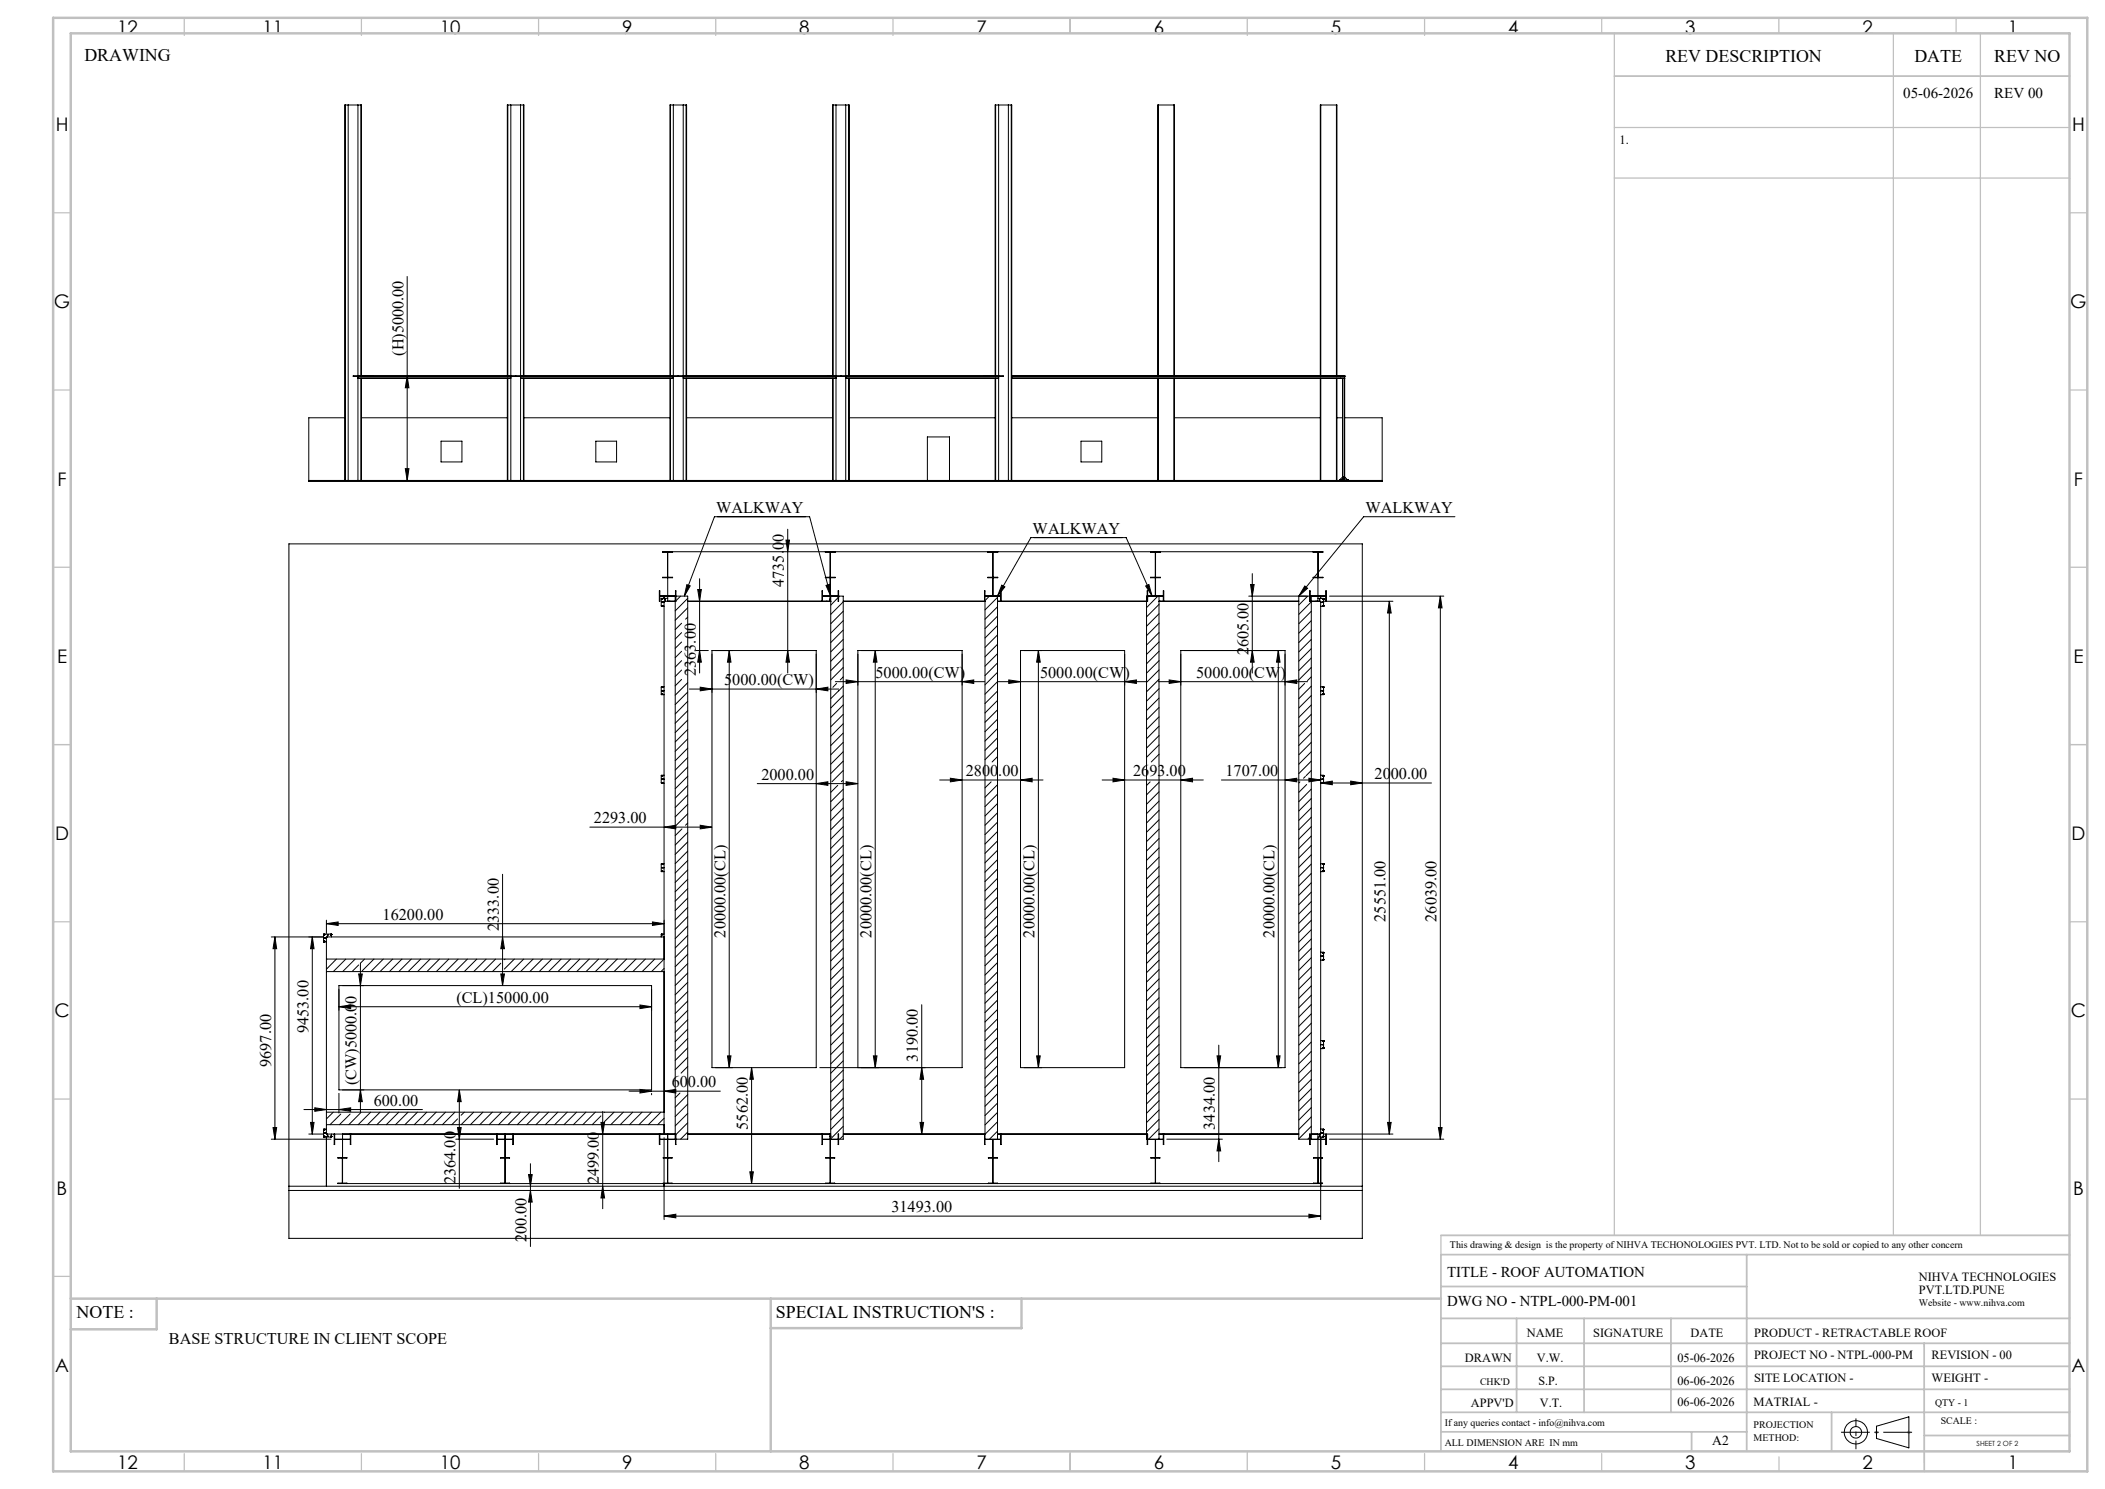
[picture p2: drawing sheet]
<svg xmlns="http://www.w3.org/2000/svg" width="594mm" height="420mm" viewBox="0 0 594 420" stroke-linecap="round" stroke-linejoin="round" font-family="sans-serif">
<defs><g id="words">
<g font-size="5.3">
<text x="33.1" y="9.5">12</text>
<text x="74.1" y="9.5">11</text>
<text x="124.1" y="9.5">10</text>
<text x="175.6" y="9.5">9</text>
<text x="225.6" y="9.5">8</text>
<text x="275.6" y="9.5">7</text>
<text x="325.6" y="9.5">6</text>
<text x="375.6" y="9.5">5</text>
<text x="425.6" y="9.5">4</text>
<text x="475.6" y="9.5">3</text>
<text x="525.6" y="9.5">2</text>
<text x="566.6" y="9.5">1</text>
<text x="15.7" y="37">H</text>
<text x="584.7" y="37">H</text>
<text x="15.2" y="87">G</text>
<text x="584.2" y="87">G</text>
<text x="16.2" y="137">F</text>
<text x="585.2" y="137">F</text>
<text x="16.1" y="187">E</text>
<text x="585.1" y="187">E</text>
<text x="15.5" y="237">D</text>
<text x="584.5" y="237">D</text>
<text x="15.4" y="287">C</text>
<text x="584.4" y="287">C</text>
<text x="16" y="337">B</text>
<text x="585" y="337">B</text>
<text x="15.5" y="387">A</text>
<text x="584.5" y="387">A</text>
<text x="33.1" y="414.5">12</text>
<text x="74.1" y="414.5">11</text>
<text x="124.1" y="414.5">10</text>
<text x="175.6" y="414.5">9</text>
<text x="225.6" y="414.5">8</text>
<text x="275.6" y="414.5">7</text>
<text x="325.6" y="414.5">6</text>
<text x="375.6" y="414.5">5</text>
<text x="425.6" y="414.5">4</text>
<text x="475.6" y="414.5">3</text>
<text x="525.6" y="414.5">2</text>
<text x="566.6" y="414.5">1</text>
</g>
<g font-size="5">
<text x="23.8" y="17.2">DRAWING</text>
<text x="470" y="17.4">REV DESCRIPTION</text>
<text x="540.2" y="17.4">DATE</text>
<text x="562.8" y="17.4">REV NO</text>
<text x="21.6" y="371.8">NOTE :</text>
<text x="218.9" y="371.8">SPECIAL INSTRUCTION'S :</text>
</g>
<g font-size="4.6">
<text x="113.8" y="100.4" transform="rotate(-90 113.8 100.4)">(H)5000.00</text>
<text x="202.1" y="144.6">WALKWAY</text>
<text x="385.3" y="144.6">WALKWAY</text>
<text x="291.4" y="150.5">WALKWAY</text>
<text x="221.2" y="165.6" transform="rotate(-90 221.2 165.6)">4735.00</text>
<text x="352.3" y="184.8" transform="rotate(-90 352.3 184.8)">2605.00</text>
<text x="196.3" y="190.7" transform="rotate(-90 196.3 190.7)">2363.00</text>
<text x="247.1" y="191.2">5000.00(CW)</text>
<text x="293.5" y="191.2">5000.00(CW)</text>
<text x="337.5" y="191.2">5000.00(CW)</text>
<text x="204.4" y="193.2">5000.00(CW)</text>
<text x="214.9" y="219.9">2000.00</text>
<text x="272.5" y="218.9">2800.00</text>
<text x="319.7" y="218.9">2693.00</text>
<text x="345.8" y="218.9">1707.00</text>
<text x="387.9" y="219.7">2000.00</text>
<text x="167.6" y="232.2">2293.00</text>
<text x="108" y="259.4">16200.00</text>
<text x="140.8" y="262.6" transform="rotate(-90 140.8 262.6)">2333.00</text>
<text x="391" y="260" transform="rotate(-90 391 260)">25551.00</text>
<text x="405.4" y="260" transform="rotate(-90 405.4 260)">26039.00</text>
<text x="204.7" y="264.5" transform="rotate(-90 204.7 264.5)">20000.00(CL)</text>
<text x="245.9" y="264.5" transform="rotate(-90 245.9 264.5)">20000.00(CL)</text>
<text x="292" y="264.5" transform="rotate(-90 292 264.5)">20000.00(CL)</text>
<text x="359.6" y="264.5" transform="rotate(-90 359.6 264.5)">20000.00(CL)</text>
<text x="128.8" y="282.9">(CL)15000.00</text>
<text x="87.1" y="291.4" transform="rotate(-90 87.1 291.4)">9453.00</text>
<text x="259" y="299.4" transform="rotate(-90 259 299.4)">3190.00</text>
<text x="76.5" y="300.9" transform="rotate(-90 76.5 300.9)">9697.00</text>
<text x="100.6" y="306.2" transform="rotate(-90 100.6 306.2)">(CW)5000.00</text>
<text x="105.4" y="311.9">600.00</text>
<text x="189.5" y="306.7">600.00</text>
<text x="211" y="318.6" transform="rotate(-90 211 318.6)">5562.00</text>
<text x="342.9" y="318.6" transform="rotate(-90 342.9 318.6)">3434.00</text>
<text x="128.5" y="334" transform="rotate(-90 128.5 334)">2364.00</text>
<text x="169" y="334" transform="rotate(-90 169 334)">2499.00</text>
<text x="251.5" y="341.9">31493.00</text>
<text x="148.6" y="350.4" transform="rotate(-90 148.6 350.4)">200.00</text>
<text x="47.7" y="379.2">BASE STRUCTURE IN CLIENT SCOPE</text>
</g>
<g font-size="4.2">
<text x="537.1" y="27.6">05-06-2026</text>
<text x="562.8" y="27.6">REV 00</text>
<text x="408.3" y="360.3">TITLE - ROOF AUTOMATION</text>
<text x="408.3" y="368.2">DWG NO - NTPL-000-PM-001</text>
</g>
<text font-size="3.9" x="483.2" y="407.7">A2</text>
<g font-size="3.5">
<text x="457" y="40.6">1.</text>
<text x="541.5" y="361.3">NIHVA TECHNOLOGIES</text>
<text x="541.5" y="364.9">PVT.LTD.PUNE</text>
<text x="430.9" y="377">NAME</text>
<text x="449.6" y="377">SIGNATURE</text>
<text x="477" y="377">DATE</text>
<text x="495" y="377">PRODUCT - RETRACTABLE ROOF</text>
<text x="495" y="383.3">PROJECT NO - NTPL-000-PM</text>
<text x="545.1" y="383.3">REVISION - 00</text>
<text x="413.3" y="384.1">DRAWN</text>
<text x="433.7" y="384.1">V.W.</text>
<text x="473.4" y="384.1">05-06-2026</text>
<text x="495" y="389.8">SITE LOCATION -</text>
<text x="545.1" y="389.8">WEIGHT -</text>
<text x="434.1" y="390.6">S.P.</text>
<text x="473.4" y="390.6">06-06-2026</text>
<text x="415.1" y="396.9">APPV'D</text>
<text x="434.6" y="396.9">V.T.</text>
<text x="473.4" y="396.5">06-06-2026</text>
<text x="494.8" y="396.5">MATRIAL -</text>
</g>
<g font-size="2.8">
<text x="409.2" y="351.9">This drawing &amp; design is the property of NIHVA TECHONOLOGIES PVT. LTD. Not to be sold or copied to any other concern</text>
<text x="541.5" y="368.3">Website - www.nihva.com</text>
<text x="417.6" y="390.6">CHK'D</text>
<text x="546.1" y="396.5">QTY - 1</text>
<text x="547.6" y="401.7">SCALE :</text>
<text x="407.7" y="402.2">If any queries contact - info@nihva.com</text>
<text x="407.7" y="407.7">ALL DIMENSION ARE IN mm</text>
<text x="494.8" y="402.7">PROJECTION</text>
<text x="494.8" y="406.5">METHOD:</text>
</g>
<text font-size="2" x="557.8" y="407.8">SHEET 2 OF 2</text>
</g></defs>
<g fill="none" stroke="#000" stroke-width=".28">
<path d="M97.4 29.6v105.9M98.2 29.6v105.9M101 29.6v105.9M101.8 29.6v76.5M143.3 29.6v76.5M144.1 29.6v105.9M146.9 29.6v105.9M147.7 29.6v76.5M189.2 29.6v76.5M190 29.6v105.9M192.8 29.6v105.9M193.6 29.6v76.5"/>
<path d="M235.1 29.6v76.5M235.9 29.6v105.9M238.7 29.6v105.9M239.5 29.6v76.5M281 29.6v76.5M281.8 29.6v105.9M284.6 29.6v105.9M285.4 29.6v105.9M326.8 29.6v76.5M331.3 29.6v76.5M372.7 29.6v76.5M377.1 29.6v76.5"/>
<path d="M114.9 78v57.5M97.3 117.8h-10.2v18h302.9v-18h-10.6M99.7 106.1h45.8zM101 106.2h43.1M101 106.6h43.1M101 106.7h43.1M101.8 106.7v28.8M102 106.1v-76.5h-4.7v105.9M102 106.7v28.8M102 117.8h41.2M105.1 106.1h.1M114.9 106.1l.5 3.3h-1z"/>
<path d="M143.2 106.1v-76.5h4.6v76.5M143.2 106.7v28.8M143.3 106.7v28.8M145.6 106.1h91.6zM146.9 106.2h43.1M146.9 106.6h43.1M146.9 106.7h43.1M147.7 106.7v28.8M147.8 106.7v28.8M147.8 117.8h41.3M148 106.1h.1M189.1 106.1v-76.5h4.6v76.5"/>
<path d="M189.1 106.7v28.8M189.2 106.7v28.8M191.4 106.1h.1M192.8 106.2h43.1M192.8 106.6h43.1M192.8 106.7h43.1M193.6 106.7v28.8M193.7 106.7v28.8M193.7 117.8h41.2M233.6 106.1h.1M234.9 106.1v-76.5h4.7v76.5M234.9 106.7v28.8"/>
<path d="M235.1 106.7v28.8M237.3 106.1h45.8zM238.7 106.2h43.1M238.7 106.6h43.1M238.7 106.7h43.1M239.5 106.7v28.8M239.6 106.7v28.8M239.6 117.8h41.2M277.5 106.1h.1M280.8 106.1v-76.5h4.7v105.9M280.8 106.7v28.8M281 106.7v28.8"/>
<path d="M285.5 106.1h93.9M285.5 106.2h93.9M285.5 106.6h93.9M285.5 106.7h93.9M285.5 117.8h41.2M326.7 106.1v-76.5h4.7v76.5M326.7 106.7v28.8M326.8 106.7v28.8M331.3 106.7v28.8M331.4 106.7v28.8M331.4 117.8h41.2M372.6 106.1v-76.5h4.7v76.5"/>
<path d="M372.6 106.7v28.8M372.7 106.7v28.8M377.1 106.7v28.8M377.3 106.7v28.8M377.3 117.8h1.5M378.3 106.7l1.1 .1M378.8 106.8v28.6M378.9 106.8v28.6M379.4 106.8v28.6M379.4 106.1h.1M379.4 106.6v.1M379.4 106.1v.1"/>
<path d="M379.4 106.2v.4M379.4 106.7v28.7M87.1 135.5h302.9M114.4 132.2h1l-.5 3.3zM124.5 124.4h5.9v5.9h-5.9zM168.1 124.4h5.9v5.9h-5.9zM261.7 135.5v-12.3h6.2v12.3M305 124.4h5.9v5.9h-5.9zM378.1 135.4h.1M378.1 135.4l-.1 .1M378.1 135.4h2.1M378.1 135.3h.1"/>
<path d="M378.1 135.3v.2M378.2 135.4h.1M378.2 135.3h.1M378.2 135.3v.1M378.8 134.5l-.5 .9M379.2 135.2h.1M379.1 135.4v-.9l.1 .9M379.4 134.5l.6 .9M380.1 135.4h.1M380.1 135.3h.1M380.1 135.3v.1M380.2 135.4h.1"/>
<path d="M380.2 135.3h.1M380.2 135.3v.2M380.2 135.4l.1 .1M81.5 153.4h302.9v195.9h-302.9zM188.4 155.8v7M189.8 155.6l-2.8 .2v-.2h186.3l-1.3 .2v7l1.3 .2h-2.7l1.3-.2v-7l-1.3-.2M221.8 152.3h1l-.5 3.3zM222.3 149.3v40.5M232.9 155.6l1.3 .2v7l-1.3 .2h2.8l-1.4-.2v-7l1.4-.2M278.8 155.6l1.3 .2v7l-1.3 .2h2.8l-1.4-.2v-7l1.4-.2M324.7 155.6l1.3 .2v7l-1.3 .2h2.7l-1.3-.2v-7l1.3-.2M410.6 145.8h-25.8l-18.3 22.4"/>
<path d="M186.1 166.7l.1 1.4h4.4l.1-1.4v2.9l-.1-1.4h-4.4l-.1 1.4zM186.7 170.9h.1M186.8 170.9h.1M186.7 170.8v.1M186.7 170.8h.1M186.7 169h.1M186.7 168.9v.1M186.7 168.9h.1M186.8 168.9h.1M186.7 168.9l.1 .1zM186.7 170.8l.1 .1M186.8 170.9h-.1"/>
<path d="M186.8 170.8v.1M186.8 170.8h.1M186.8 168.9l-.1 .1M186.8 169h.1M186.8 168.9v.1M186.8 169.8h.1M186.8 169.9h.1M186.8 169.8v.1M186.8 169.9h.6M186.8 169.8h.6M187 162.8l2.8 .2zM187.4 168.2v.6"/>
<path d="M187.7 169h.1M187.7 169v.6M188.4 168.8h-1.8v2.2h.8M188.4 163v5.1M188.4 168.2v1.4M188.8 169.6h.1M190.5 169.6h-3.1v150.3M190.5 168.2v153.1M190.7 168.2h3.4v153.1h-3.4M192.1 168.2l-1.6 1.5M192.3 178.5l-1.8 1.8M192.3 175.8l-1.8 1.8"/>
<path d="M193.1 168.2l8.5-22.4h26.9l5.9 22.4M193.8 164.9l1 .4-1.7 2.9zM194.1 168.8l-3.6 3.5M194.1 171.4l-3.6 3.6M194.1 174.1l-.6 .5M194.1 169.6h40.3M196.9 166.3h1l-.5 3.3zM197.4 163.2v26.6M232 169.6v-2.9l.1 1.4h4.4l.1-1.4v2.9l-.1-1.4h-4.4v1.4M233.1 165.1l1-.3 .3 3.4zM233.2 169.6h.1M234.2 169.6h.1"/>
<path d="M234.2 163v5.1M234.2 168.2v1.4M234.2 169h.1M234.2 168.8h.1M234.3 169h.1M234.3 163v5.1M234.3 168.2v1.4M234.4 168.2v153.1M236.6 168.2h1.3v153.1h-1.3M236.9 168.2l-2.5 2.5M237.9 169.6h40.1M237.9 169.8l-3.5 3.5"/>
<path d="M237.9 175.1l-3.5 3.5M237.9 177.7l-3.5 3.5M237.9 172.4l-3.5 3.5M277.8 169.6v-2.9l.2 1.4h4.4l.1-1.4v2.9M279.2 168.2l-1.2 1.2M280.1 163v5.1M280.2 163v5.1M281.5 168.2v153.1M281.5 169.6h42M281.5 168.5l-3.5 3.5M281.5 176.4l-3.5 3.6M281.5 171.2l-3.5 3.5"/>
<path d="M281.5 173.8l-3.5 3.5M281.5 179.1l-3.5 3.5M282.4 169.6v-1.4h-4.4v153.1h4.4v-1.4M282.7 165l.9 .5-2.1 2.7zM323.3 165.3l.9-.4 .9 3.2zM323.7 168.2h-.2v153.1h.2M324.1 168.2l-.6 .6M325.1 168.1l-7.3-16.5h-26.9l-9.4 16.6M326 163v5.1M326.1 163v5.1M326.7 168.2l-3.2 3.2M327.1 168.2v153.1"/>
<path d="M327.1 169.6h39.4M327.1 175.8l-3.6 3.5M327.1 170.5l-3.6 3.5M327.1 178.4l-3.6 3.5M327.1 173.1l-3.6 3.6M327.2 169.6h.1M328.3 169.6v-1.4h-4.4l-.2 1.4v-2.9l.2 1.4h4.4l.1-1.4v2.9M352.4 168.2h17.2M352.9 164.9h1l-.5 3.3zM353.4 161.8v28M366.5 168.2v153.1h3.1M368.2 165.3l.8 .6-2.5 2.3z"/>
<path d="M369 168.2l-2.5 2.5M370 168.2v153.1M370 169.6h2.7v150.3h-2.7M370 175.1l-3.5 3.5M370 169.8l-3.5 3.5M370 172.4l-3.5 3.5M370 177.7l-3.5 3.5M371.3 169.6h.1M371.9 168.8h1.6v2.2h-.8M371.9 163v5.1M371.9 168.2v1.4M372.4 169h.1"/>
<path d="M372.4 169v.6M372.7 168.2v.6M372.7 169.9h.5M372.7 169.8h.5M373.2 169.9h.1M373.2 169.8h.1M373.2 169.8v.1M373.3 170.9h.1M373.3 170.8h.1M373.3 168.9h.1M373.3 168.9v.1M373.3 169h.1"/>
<path d="M373.4 170.9h.1M373.4 170.8h.1M373.4 170.8v.1M373.4 170.9h-.1M373.4 168.9h.1M373.4 168.9v.1M373.4 169h.1M373.7 169.6h19.4M374.1 169.6v-1.4h-4.4l-.1 1.4v-2.9l.1 1.4h4.4l.2-1.4v2.9M375.1 168.2h32.3M392 169.6v150.3M392 169.6l.6 3.3h-1.1z"/>
<path d="M406.4 168.2l.5 3.3h-1zM406.4 168.2v153.1M186.7 195.8h.1M186.7 195.8v.1M186.7 193.9h.1M186.7 193.8h.1M186.7 193.8v.1M186.7 195.9h.1M186.7 193.8l.1 .1M186.8 195.8l-.1 .1M186.8 195.8h.1M186.8 193.9h-.1"/>
<path d="M186.8 193.8v.1M186.8 193.8h.1M186.8 195.8h-.1M186.8 193.9h.1M186.8 194.8h.1M186.8 194.8h.6M187.4 193.7l-.8 .1v2.1l.8 .1M192.3 181.1l-1.8 1.8M192.3 183.7l-1.8 1.8M192.3 186.4l-1.8 1.8M192.3 189l-1.8 1.8M192.3 191.6l-1.8 1.8"/>
<path d="M194.1 192.6l-3.6 3.5M194.1 195.2l-3.6 3.5M194.1 197.8l-3.6 3.6M194.6 194.4h42.1M196.4 183.5h3.5M197.4 183.5l.5 3.3h-1zM197.6 193.8l3.3 .6-3.3 .5zM200.9 183.5h29.4v117.6h-29.4zM205.8 183.5l.5 3.3h-1zM205.8 183.5v117.6M222.3 183.5l.5 3.3h-1zM230.3 194.4l3.3-.6v1.1z"/>
<path d="M235.7 192.3h42.1M236.1 192.8l-1.1 1.1M236.6 194.9l-2.2 2.2M237.8 191.1l-.7 .7M237.9 180.4l-3.5 3.5M237.9 183l-3.5 3.5M237.9 185.6l-3.5 3.6M237.9 190.9l-.1 .1M237.9 198.8l-3.5 3.6M237.9 188.3l-3.5 3.5M237.9 193.6l-1.2 1.3M237.9 196.2l-3.5 3.5"/>
<path d="M238.8 191.8l3.3 .5-3.3 .5zM247 183.5l.5 3.3h-1zM247 183.5v117.6M271.5 192.3l3.3-.5v1zM281.5 181.7l-3.5 3.6M281.5 189.6l-3.5 3.6M281.5 194.9l-3.5 3.6M281.5 197.6l-3.5 3.5M281.5 192.3l-3.5 3.5M281.5 184.4l-3.5 3.5M281.5 187l-3.5 3.6M284.7 191.8l3.3 .5-3.3 .5z"/>
<path d="M288 183.5h29.4v117.6h-29.4zM293 183.5v117.6M293 183.5l.5 3.3h-1zM317.4 192.3l3.3-.5v1zM326.8 192.3h42.2M327.1 189l-3.4 3.3h-42.1M327.1 181.1l-3.6 3.5M327.1 186.4l-3.6 3.5M327.1 191.6l-3.6 3.5M327.1 196.9l-3.6 3.5M327.1 183.7l-3.6 3.5M327.1 194.3l-3.6 3.5"/>
<path d="M327.1 199.5l-3.6 3.6M329.9 191.8l3.3 .5-3.3 .5zM333.2 183.5h29.4v117.6h-29.4zM353.4 183.5l.5 3.3h-1zM360.7 183.5l.5 3.3h-1zM360.7 183.5v117.6M362.6 192.3l3.3-.5v1zM368.2 192.8l-1.7 1.6M370 183l-3.5 3.5M370 188.3l-3.5 3.5M370 193.6l-3.5 3.5M370 198.8l-3.5 3.6"/>
<path d="M370 180.4l-3.5 3.5M370 190.9l-1 1.1M370 196.2l-3.5 3.5M370 185.6l-3.5 3.5M372.7 193.7l.8 .1v2.1l-.8 .1M372.7 194.8h.5M373.2 194.8h.1M373.3 193.8l.1 .1zM373.3 195.9h.1M373.3 193.8v.1M373.3 193.9h.1M373.3 195.8h.1"/>
<path d="M373.3 195.8v.1M373.4 195.8h.1M373.3 193.8h.1M373.4 193.9h.1M373.4 193.8h.1M373.4 193.8v.1M373.4 195.8l-.1 .1M186.7 218.7h.1M186.7 218.8h.1M186.7 218.8v.1M186.7 218.9h.1M186.8 218.8h.1"/>
<path d="M186.8 219.8h.1M186.8 219.8h.6M187.4 218.7h-.8v2.2h.8M194.1 200.5l-3.6 3.5M194.1 203.1l-3.6 3.5M194.1 205.8l-3.6 3.5M194.1 208.4l-3.6 3.5M194.1 211l-3.6 3.6M194.1 213.7l-3.6 3.5M194.1 216.3l-3.6 3.6M194.1 219l-3.6 3.5M237.9 201.5l-3.5 3.5"/>
<path d="M237.9 204.1l-3.5 3.6M237.9 206.8l-3.5 3.5M237.9 209.4l-3.5 3.5M237.9 217.3l-3.1 3.2M237.9 212l-3.5 3.6M237.9 214.7l-3.5 3.5M268.2 219.5l3.3 .5-3.3 .5zM281.5 200.2l-3.5 3.5M281.5 202.9l-3.5 3.5M281.5 205.5l-3.5 3.5M281.5 208.1l-3.5 3.5M281.5 210.8l-3.5 3.5"/>
<path d="M281.5 213.4l-1.5 1.5M314.1 219.5l3.3 .5-3.3 .5zM327.1 210.1l-3.6 3.5M327.1 207.5l-3.6 3.5M327.1 212.7l-2.2 2.2M327.1 202.2l-3.6 3.5M327.1 204.8l-3.6 3.6M368.4 219l-.6 .5M369.4 219.5l3.3 .5-3.3 .5zM370 204.1l-3.5 3.5M370 206.7l-3.5 3.6M370 209.4l-3.5 3.5"/>
<path d="M370 214.7l-3.5 3.5M370 201.5l-3.5 3.5M370 212l-3.5 3.6M370 217.3l-1.4 1.5M372.7 218.7h.8v2.2h-.8M372.7 219.8h.5M373.2 219.8h.1M373.3 218.8h.1M373.3 218.8v.1M373.4 218.8h.1M373.3 218.9h.1M373.4 218.8l-.1 .1"/>
<path d="M166.4 233.3h34.5M186.7 220.8h.1M186.7 220.7l.1 .1zM186.7 220.7v.1M186.7 220.7h.1M186.7 220.7l.1 .1M186.8 220.8h.1M186.8 220.8h-.1M187.4 233.3l3.3-.5v1zM192.4 233.8l-1.9 1.9M194.1 221.6l-3.6 3.5M194.1 224.2l-3.6 3.6"/>
<path d="M194.1 226.9l-3.6 3.5M194.1 229.5l-3.3 3.3M194.1 232.2l-.7 .6M194.1 234.8l-3.6 3.6M194.1 237.5l-3.6 3.5M197.6 232.8l3.3 .5-3.3 .5zM213.7 221h28.4M230.3 221l3.3-.5v1zM236.4 221.5l-2 2M237.8 220.2l-.4 .3M237.9 222.6l-3.5 3.5M237.9 225.3l-3.5 3.5"/>
<path d="M237.9 230.5l-3.5 3.6M237.9 233.2l-3.5 3.5M237.9 238.5l-3.5 3.5M237.9 227.9l-3.5 3.5M237.9 235.8l-3.5 3.5M238.8 220.5l3.3 .5-3.3 .5zM265.1 220h29.2M279.7 220.5l-1.7 1.7M281.5 221.4l-3.5 3.5M281.5 226.6l-3.5 3.6M281.5 229.3l-3.5 3.5M281.5 231.9l-3.5 3.5"/>
<path d="M281.5 234.5l-3.5 3.6M281.5 237.2l-3.5 3.5M281.5 239.8l-3.5 3.6M281.5 224l-3.5 3.5M288 220l3.3-.5v1zM311 220h28.5M324.6 220.5l-1.1 1.1M327.1 226l-3.6 3.5M327.1 231.2l-3.6 3.6M327.1 220.7l-3.6 3.5M327.1 236.5l-3.6 3.5M327.1 223.3l-3.6 3.6"/>
<path d="M327.1 228.6l-3.6 3.5M327.1 233.9l-3.6 3.5M327.1 239.2l-3.6 3.5M333.2 220l3.3-.5v1zM344.7 220h28M362.6 220l3.3-.5v1zM366.8 220.5l-.3 .4M368.7 221.3l-2.2 2.2M370 227.9l-3.5 3.5M370 225.2l-3.5 3.6M370 230.5l-3.5 3.6M370 233.2l-3.5 3.5"/>
<path d="M370 235.8l-3.5 3.5M370 238.5l-3.5 3.5M370 222.6l-3.5 3.5M372.7 220.9l3.3-.6v1.1zM372.7 220.9h31.2M373.3 220.8h.1M373.3 220.7h.1M373.3 220.7v.1M373.4 220.8h.1M373.3 220.7l.1 .1M373.4 220.7v.1M373.4 220.8h-.1"/>
<path d="M373.4 220.7h.1M381.1 220.3l3.3 .6-3.3 .5zM92.1 259.6v3.7M141.8 246.6v31.4M186.7 245.7l.1 .1zM186.7 243.7l.1 .1zM186.7 245.7v.1M186.7 245.8h.1M186.7 245.7h.1M186.7 243.8h.1M186.7 243.7v.1M186.7 243.7h.1"/>
<path d="M186.8 245.8h.1M186.8 245.7v.1M186.8 245.7h.1M186.8 243.8h.1M186.8 243.7v.1M186.8 243.7h.1M186.8 243.8h-.1M186.8 244.8h.1M186.8 244.7h.1M186.8 244.7v.1M186.8 244.7h.6M186.8 244.8h.6"/>
<path d="M187.4 243.6l-.8 .1v2.1l.8 .1M194.1 240.1l-3.6 3.5M194.1 242.7l-3.6 3.6M194.1 245.4l-3.6 3.5M194.1 248l-3.6 3.5M194.1 250.7l-3.6 3.5M194.1 253.3l-3.6 3.5M194.1 256l-3.6 3.5M194.1 258.6l-3.6 3.5M237.9 241.1l-3.5 3.5M237.9 243.8l-3.5 3.5M237.9 246.4l-3.5 3.5"/>
<path d="M237.9 249l-3.5 3.5M237.9 254.3l-3.5 3.5M237.9 256.9l-3.5 3.6M237.9 251.7l-3.5 3.5M237.9 259.6l-3.5 3.5M281.5 242.5l-3.5 3.5M281.5 245.1l-3.5 3.6M281.5 250.4l-3.5 3.5M281.5 255.7l-3.5 3.5M281.5 247.7l-3.5 3.6M281.5 253l-3.5 3.6M281.5 258.3l-3.5 3.5"/>
<path d="M327.1 241.8l-3.6 3.5M327.1 247.1l-3.6 3.5M327.1 249.7l-3.6 3.5M327.1 252.4l-3.6 3.5M327.1 255l-3.6 3.5M327.1 257.7l-3.6 3.5M327.1 244.5l-3.6 3.5M370 241.1l-3.5 3.5M370 243.7l-3.5 3.5M370 246.4l-3.5 3.5M370 249l-3.5 3.5M370 254.3l-3.5 3.5"/>
<path d="M370 259.6l-3.5 3.5M370 251.7l-3.5 3.5M370 256.9l-3.5 3.6M372.7 243.6h.8v2.2l-.8 .1M372.7 244.7h.5M372.7 244.8h.5M373.2 244.7h.1M373.2 244.8h.1M373.2 244.7v.1M373.3 245.7h.1M373.3 245.7v.1M373.3 245.8h.1"/>
<path d="M373.3 243.8h.1M373.4 243.8h.1M373.4 245.7h.1M373.3 243.7l.1 .1M373.3 243.7h.1M373.3 243.7v.1M373.4 245.7l-.1 .1M373.4 245.8h.1M373.4 245.7h-.1M373.4 243.8h-.1M373.4 245.7v.1M76.6 264.3h14.5"/>
<path d="M77.6 264.3l.5 3.3h-1.1zM77.6 264.3v57M88.1 264.3v55.6M88.1 264.3l.5 3.3h-1zM91.4 263.6h.1M91.4 263.6h.1zM91.4 265.6h.1M91.5 263.6h.1M91.4 263.5v.1M91.4 263.5l.1 .1M91.4 265.5h.1M91.4 265.5v.1"/>
<path d="M91.5 265.6h.1M91.5 263.6h-.1M91.5 265.5v.1M91.5 265.6h-.1M91.5 264.6h.1M91.5 264.6h.6M92.1 260.5l3.3-.4v.9zM92.1 274.1h95.3M92.1 270.5h95.3l-3.5 3.6M92.1 260.5h95.3M92.3 270.5l-.2 .2M92.4 263.7h.1"/>
<path d="M92.4 263.7v.6M93.3 263.6h.1M93.4 263.6h.1M93.4 263.5v.1M93.4 263.5l-.1 .1M93.5 263.6h.1M93.5 263.6h-.1M93.5 264.3v-.8h-2.2v2.2h.8M94.9 270.5l-2.8 2.9M95.6 278h88.3v29.4h-88.3zM97.6 270.5l-3.5 3.6M100.2 270.5l-3.5 3.6"/>
<path d="M101.2 274.7h1l-.5 3.3zM101.2 272.2l-1.9 1.9M102.9 270.5l-1.2 1.2v42.1M105.5 270.5l-3.3 3.3M108.2 270.5l-3.6 3.6M110.8 270.5l-3.6 3.6M113.4 270.5l-3.5 3.6M116.1 270.5l-3.6 3.6M118.7 270.5l-3.5 3.6M121.4 270.5l-3.6 3.6M124 270.5l-3.5 3.6M126.6 270.5l-3.5 3.6"/>
<path d="M129.3 270.5l-3.5 3.6M131.9 270.5l-3.5 3.6M134.5 270.5l-3.5 3.6M137.2 270.5l-3.5 3.6M139.8 270.5l-3.5 3.6M141.3 274.7h1l-.5 3.3zM141.3 271.7l-2.3 2.4M141.8 264.3l.5 3.3h-1zM142.5 270.5l-.2 .2M145.1 270.5l-2.8 2.8M147.8 270.5l-3.5 3.6M150.4 270.5l-3.5 3.6"/>
<path d="M153 270.5l-3.5 3.6M155.7 270.5l-3.5 3.6M158.3 270.5l-3.5 3.6M161 270.5l-3.6 3.6M163.6 270.5l-3.5 3.6M166.3 270.5l-3.6 3.6M168.9 270.5l-3.5 3.6M171.6 270.5l-3.6 3.6M174.2 270.5l-3.6 3.6M176.8 270.5l-3.5 3.6M179.5 270.5l-3.6 3.6M182.1 270.5l-3.5 3.6"/>
<path d="M184.1 260.1l3.3 .4-3.3 .5zM184.7 270.5l-3.5 3.6M186.7 263.6h.1M186.8 263.6h.1M186.7 263.5l.1 .2zM186.7 263.5v.1M186.7 263.5l.1 .1M187.4 263.5h-.8v.8M187.4 264.3h-95.3v55.6h98.4M187.4 273.2l-.9 .9M194.1 261.2l-3.6 3.5M194.1 263.9l-3.6 3.5"/>
<path d="M194.1 266.5l-3.6 3.5M194.1 269.2l-3.6 3.5M194.1 271.8l-3.6 3.5M194.1 274.4l-3.6 3.6M194.1 277.1l-3.6 3.5M194.1 279.7l-3.6 3.5M237.9 262.2l-3.5 3.6M237.9 264.9l-3.5 3.5M237.9 267.5l-3.5 3.6M237.9 270.1l-3.5 3.6M237.9 272.8l-3.5 3.5M237.9 275.4l-3.5 3.6"/>
<path d="M237.9 278.1l-3.5 3.5M281.5 261l-3.5 3.5M281.5 263.6l-3.5 3.5M281.5 268.9l-3.5 3.5M281.5 271.5l-3.5 3.5M281.5 274.2l-3.5 3.5M281.5 276.8l-3.5 3.5M281.5 266.3l-3.5 3.5M281.5 279.5l-3.5 3.5M327.1 260.3l-3.6 3.5M327.1 265.6l-3.6 3.5M327.1 270.8l-3.6 3.6"/>
<path d="M327.1 262.9l-3.6 3.6M327.1 268.2l-3.6 3.6M327.1 273.5l-3.6 3.5M327.1 276.1l-3.6 3.6M327.1 278.8l-3.6 3.5M370 264.8l-3.5 3.6M370 270.1l-3.5 3.6M370 272.8l-3.5 3.5M370 275.4l-3.5 3.6M370 278.1l-3.5 3.5M370 262.2l-3.5 3.6M370 267.5l-3.5 3.5"/>
<path d="M372.7 268.6h.8v2.2h-.8M372.7 269.7h.5M373.2 269.7h.1M373.3 268.7h.1M373.3 268.8h.1M373.3 268.7v.1M373.3 270.6h.1M373.3 270.6v.1M373.3 270.7h.1M373.4 268.7h.1M373.4 270.7h.1M373.4 268.7v.1"/>
<path d="M373.4 268.8h.1M373.4 270.6h.1M373.4 270.6v.1M373.4 270.7h-.1M95.6 284l3.4-.5v1zM95.6 284h88.3M180.6 283.5l3.3 .5-3.3 .5zM194.1 282.3l-3.6 3.6M194.1 285l-3.6 3.5M194.1 287.6l-3.6 3.6M194.1 290.3l-3.6 3.5M194.1 292.9l-3.6 3.6"/>
<path d="M194.1 295.6l-3.6 3.5M194.1 298.2l-3.6 3.5M205.3 297.8h1l-.5 3.3zM237.9 280.7l-3.5 3.6M237.9 283.4l-3.5 3.5M237.9 286l-3.5 3.5M237.9 288.7l-3.5 3.5M237.9 291.3l-3.5 3.5M237.9 293.9l-3.5 3.5M237.9 296.6l-3.5 3.5M237.9 299.2l-3.5 3.5M246.5 297.8h1l-.5 3.3z"/>
<path d="M260.1 283.4v36.5M281.5 282.1l-3.5 3.5M281.5 284.7l-3.5 3.6M281.5 287.4l-3.5 3.5M281.5 290l-3.5 3.5M281.5 292.6l-3.5 3.6M281.5 295.3l-3.5 3.5M281.5 297.9l-3.5 3.6M292.5 297.8h1l-.5 3.3zM327.1 281.4l-3.6 3.6M327.1 284.1l-3.6 3.5M327.1 286.7l-3.6 3.5"/>
<path d="M327.1 289.4l-3.6 3.5M327.1 292l-3.6 3.5M327.1 294.6l-3.6 3.6M327.1 297.3l-3.6 3.5M327.1 299.9l-3.6 3.5M343.4 297.8h1.1l-.6 3.3zM343.9 294.8v32.9M360.2 297.8h1l-.5 3.3zM370 280.7l-3.5 3.6M370 283.3l-3.5 3.6M370 286l-3.5 3.5M370 288.6l-3.5 3.6"/>
<path d="M370 291.3l-3.5 3.5M370 293.9l-3.5 3.5M370 296.6l-3.5 3.5M370 299.2l-3.5 3.5M372.7 293.5l.8 .1v2.2h-.8M372.7 294.6h.5M372.7 294.7h.5M373.2 294.6h.1M373.2 294.7h.1M373.2 294.6v.1M373.3 295.7h.1M373.3 293.6v.1"/>
<path d="M373.3 293.6h.1M373.3 293.7h.1M373.3 295.6h.1M373.3 295.6v.1M373.3 293.6l.1 .1M373.4 293.7h.1M373.4 293.6v.1M373.4 293.7h-.1M373.4 295.6h.1M373.4 295.6v.1M373.4 295.6l-.1 .1M373.4 295.7h.1"/>
<path d="M77 318h1.1l-.5 3.3zM85.8 313h33.4M87.1 319.9h4M87.6 316.6h1l-.5 3.3zM88.8 312.5l3.3 .5-3.3 .5zM91.4 318.6h.1zM91.4 318.6h.1M91.4 318.6v.1M91.4 318.7h.1M91.5 318.6v.1M91.5 318.6h.1M91.5 318.7h.1"/>
<path d="M91.5 319.6h.1M91.5 319.6h.6M92.1 318.5h-.8v2.2h2.2v-.8M92.1 317.2h95.3M92.1 313.7h95.3M92.4 319.9v.6M94.1 313.7l-2 1.9M94.3 319.9v2.9l.1-1.4h4.4l.2 1.4v-2.9M94.4 319.9v1.4h4.4v-1.4M95.6 313l3.4-.5v1zM95.6 308.4v5.6M96.2 314.2l-3.1 3"/>
<path d="M96.7 319.9v1.4M98.8 314.2l-3 3M101.7 307.4l.5 3.3h-1zM101.9 313.8l-3.5 3.4M104.6 313.7l-3.5 3.5M107.2 313.7l-3.5 3.5M109.9 313.7l-3.5 3.5M112.5 313.7l-3.5 3.5M115.1 313.7l-3.5 3.5M117.8 313.7l-3.5 3.5M120.4 313.7l-3.5 3.5M123.1 313.7l-3.5 3.5"/>
<path d="M125.7 313.7l-3.5 3.5M128.4 313.7l-3.6 3.5M129.1 318h1l-.5 3.3zM129.1 315.6l-1.6 1.6M129.6 307.4l.5 3.3h-1zM129.6 307.4v27.8M131 313.7l-.9 .9M133.7 313.7l-3.6 3.5M136.3 313.7l-3.5 3.5M138.9 313.7l-3.5 3.5M140.2 319.9v2.9l.1-1.4h4.4l.2 1.4v-2.9M140.3 319.9v1.4h4.4v-1.4"/>
<path d="M141.6 313.7l-3.6 3.5M142.5 319.9v1.4M142.6 319.9v1.4M144.2 313.7l-3.5 3.5M146.9 313.7l-3.6 3.5M149.5 313.7l-3.5 3.5M152.2 313.7l-3.6 3.5M154.8 313.7l-3.6 3.5M157.4 313.7l-3.5 3.5M160.1 313.7l-3.6 3.5M162.7 313.7l-3.5 3.5M165.3 313.7l-3.5 3.5"/>
<path d="M168 313.7l-3.5 3.5M169.6 316.6h1l-.5 3.3zM169.6 314.8l-2.5 2.4M170.1 313.5v27.4M170.6 313.7v.1M173.3 313.7l-2.7 2.7M175.9 313.7l-3.5 3.5M177.5 307.8h25.8M178.5 313.7l-3.5 3.5M180.6 307.3l3.3 .5-3.3 .5zM181.2 313.7l-3.5 3.5M183.8 313.7l-3.5 3.5"/>
<path d="M183.9 308.4v.4M186.1 319.9v2.9l.1-1.4h4.4l.1 1.4v-2.9l-.1 1.4h-4.4v-1.4M186.5 313.7l-3.5 3.5M187.4 307.8l3.3-.5v1zM187.4 315.4l-1.8 1.8M188.4 319.9v1.4M191.9 308.3l-1.4 1.4M194.1 300.8l-1.9 1.9M194.1 308.8l-3.6 3.5M194.1 311.4l-3.6 3.5M194.1 314.1l-3.6 3.5M194.1 316.7l-3.6 3.5"/>
<path d="M194.1 319.3l-2 2M194.1 319.9h40.3M212.1 301.1v32.8M212.1 301.1l.5 3.3h-1zM231.3 301.1h40.2v-117.6h-29.4v117.6M232 319.9v2.9l.1-1.4h4.4l.1 1.4v-2.9l-.1 1.4h-4.4v-1.4M234.2 319.9v1.4M234.3 319.9v1.4M237.9 319.9h40.1M237.9 301.9l-3.5 3.5M237.9 304.5l-3.5 3.5M237.9 307.1l-3.5 3.6"/>
<path d="M237.9 309.8l-3.5 3.5M237.9 312.4l-3.5 3.5M237.9 315l-3.5 3.6M237.9 317.7l-3.5 3.5M259.6 316.6h1l-.5 3.3zM260.1 301.1l.5 3.3h-1zM277.8 319.9v2.9l.2-1.4h4.4l.1 1.4v-2.9M281.5 319.9h42M281.5 300.6l-3.5 3.5M281.5 303.2l-3.5 3.6M281.5 305.9l-3.5 3.5M281.5 308.5l-3.5 3.5"/>
<path d="M281.5 311.1l-3.5 3.6M281.5 313.8l-3.5 3.5M281.5 316.4l-3.5 3.6M281.5 319.1l-2.3 2.2M327.1 319.9h39.4M327.1 302.6l-3.6 3.5M327.1 305.2l-3.6 3.5M327.1 307.9l-3.6 3.5M327.1 310.5l-3.6 3.5M327.1 313.1l-3.6 3.5M327.1 315.8l-3.6 3.5M327.1 318.4l-3 2.9"/>
<path d="M328.3 319.9v1.4h-4.4l-.2-1.4v2.9l.2-1.4h4.4l.1 1.4v-2.9M370 301.9l-3.5 3.5M370 304.5l-3.5 3.5M370 307.1l-3.5 3.5M370 309.8l-3.5 3.5M370 312.4l-3.5 3.5M370 315l-3.5 3.6M370 317.7l-3.5 3.5M371.9 319.9v1.4M372.4 319.9v.6M372.7 318.5h.8v2.2h-1.6M372.7 319.6h.5"/>
<path d="M373.2 319.6h.1M373.3 318.6l.1 .1zM373.3 318.6h.1zM373.3 318.6h.1M373.3 318.7h.1M373.4 318.6h.1M373.4 318.6v.1M373.4 318.6l-.1 .1M373.4 318.7h.1M373.7 319.9h19.4M374.1 319.9v1.4h-4.4l-.1-1.4v2.9l.1-1.4h4.4l.2 1.4v-2.9M391.5 316.6h1.1l-.6 3.3z"/>
<path d="M405.9 318h1l-.5 3.3zM76.6 321.3h16.8M81.5 334.6h302.9M81.5 335.8h302.9M91.4 320.6h.1M91.4 320.5l.1 .1M91.4 320.5v.1M91.4 320.5h.1M91.5 320.6h.1M91.5 320.6h-.1M92.1 320.7v13.9M92.4 320.5h.1"/>
<path d="M93.3 320.6h.2zM93.3 320.6h.1M93.4 320.6h.1M93.4 320.5v.1M93.4 320.5l-.1 .1M93.4 320.5h.1M93.5 320.6h-.1M93.5 320.6h.1M95.4 326.5l2.5 .2zM96.6 326.7v7M96.7 321.4v5.1M96.7 326.7v7"/>
<path d="M97.9 333.9l-2.5-.2v.2h277.8l-1.2-.2v-7l1.2-.2h-2.5l1.2 .2v7l-1.2 .2M128.6 321.3h10.7M141.3 333.9l1.2-.2v-7l-1.2-.2h2.5l-1.2 .2v7l1.2 .2M142.5 321.4v5.1M142.6 321.4v5.1M149.2 331.3h1l-.5 3.3zM149.7 335.8l.5 3.3h-1zM149.7 328.2v23.4M170.1 334.6l.5 3.3h-1zM187.1 333.9v-.2l2.6 .2M187.1 326.5l2.6 .2zM187.4 320.9v23.1"/>
<path d="M188.4 321.4v5.1M188.4 326.7v7M188.4 320.7h.1M211.6 330.5h1l-.5 3.4zM233 333.9l1.2-.2v-7l-1.2-.2h2.5l-1.2 .2v7l1.2 .2M234.2 321.4v5.1M234.2 320.5h.1M234.2 320.7h.1M234.3 320.5h.1M234.3 321.4v5.1M237.9 320.3l-.9 1M278.9 333.9l1.2-.2v-7l-1.2-.2h2.5l-1.2 .2v7l1.2 .2"/>
<path d="M280.1 321.4v5.1M280.2 321.4v5.1M324.8 333.9l1.2-.2v-7l-1.2-.2h2.5l-1.2 .2v7l1.2 .2M326 321.4v5.1M326.1 321.4v5.1M327.1 321l-.3 .3M329.2 321.3h15.7M343.9 321.3l.6 3.3h-1.1zM370 320.3l-1 1M371.9 321.4v5.1M372.4 320.5h.1M372.7 320.7v23.3"/>
<path d="M373.3 320.5v.1M373.3 320.6h.1M373.3 320.5h.1M373.3 320.5l.1 .1M373.4 320.6h.1M373.4 320.6h-.1M375.1 321.3h32.3M187.4 343l3.3-.5v1zM187.4 343h185.3M369.4 342.5l3.3 .5-3.3 .5zM529.5 402.3l9.2-2.7v8.8l-9.2-2.7z"/>
<circle cx="186.7" cy="170.9" r=".07"/>
<circle cx="186.7" cy="168.9" r=".07"/>
<circle cx="186.7" cy="170.9" r=".08"/>
<circle cx="373.3" cy="168.9" r=".07"/>
<circle cx="373.3" cy="170.9" r=".07"/>
<circle cx="373.4" cy="170.9" r=".07"/>
<circle cx="186.7" cy="193.9" r=".07"/>
<circle cx="186.7" cy="195.8" r=".07"/>
<circle cx="373.3" cy="218.8" r=".07"/>
<circle cx="373.3" cy="218.8" r=".08"/>
<circle cx="186.7" cy="220.8" r=".07"/>
<circle cx="186.7" cy="245.7" r=".07"/>
<circle cx="373.3" cy="243.8" r=".08"/>
<circle cx="373.4" cy="245.7" r=".07"/>
<circle cx="91.4" cy="265.6" r=".07"/>
<circle cx="91.4" cy="263.6" r=".07"/>
<circle cx="93.4" cy="263.6" r=".07"/>
<circle cx="186.7" cy="263.6" r=".07"/>
<circle cx="373.4" cy="270.7" r=".06"/>
<circle cx="373.4" cy="268.7" r=".07"/>
<circle cx="373.3" cy="293.7" r=".07"/>
<circle cx="373.3" cy="293.7" r=".08"/>
<circle cx="91.4" cy="320.6" r=".08"/>
<circle cx="91.4" cy="320.6" r=".07"/>
<circle cx="93.4" cy="320.6" r=".07"/>
<circle cx="373.3" cy="320.6" r=".07"/>
<circle cx="373.4" cy="320.6" r=".07"/>
<circle cx="523.7" cy="404" r="1.62"/>
<circle cx="523.7" cy="404" r="3.3"/>
</g>
<path d="M529 404h1M529.2 403.7l.7 .7M529.5 403.5v1M529.9 403.7l-.7 .7M538.1 404h1.1M538.3 403.7l.7 .7M538.7 403.5v1M539 403.7l-.7 .7" fill="none" stroke="#c0c0c0" stroke-width=".28"/>
<path d="M519.5 404h20.1" fill="none" stroke="#000" stroke-width=".28" stroke-dasharray="15.2 1.3 1.3 1.3" stroke-dashoffset="7.1" stroke-linecap="butt"/>
<path d="M523.7 408.8v-8.7" fill="none" stroke="#000" stroke-width=".28" stroke-dasharray="15.2 1.3 1.3 1.3" stroke-dashoffset="12.8" stroke-linecap="butt"/>
<g fill="none" stroke="#c0c0c0" stroke-width=".35">
<path d="M52 5v5M102 5v5M152 5v5M202 5v5M252 5v5M302 5v4.4M352 5v5M402 5v5M452 5v4.4M455.5 9.4v339.1M502 5v4.4M534.3 9.4v339.1"/>
<path d="M552 5v4.4M558.8 9.4v339.1M455.5 36h128.5M455.5 50.2h128.5M15 60h5M584 60h5M15 110h5M584 110h5M15 160h5M584 160h5M15 210h5M584 210h5"/>
<path d="M15 260h5M584 260h5M15 310h5M584 310h5M406.6 348.5v5.4M15 360h5M52 410v5M102 410v5M152 410v5M202 410v5M252 410v5M302 409.4v5.6"/>
<path d="M352 409.4v5.6M402 410v5M452 410v5M502 410.9v4.1"/>
</g>
<g fill="none" stroke="#c0c0c0" stroke-width=".5">
<path d="M455.5 21.5h128.5M406.6 348.5h177.4M492.9 353.9v55.5M584 353.9h-177.4v55.5M406.6 371.9h177.4M406.6 378.9h177.4M406.6 362.9h86.3M428 371.9v26.5M447 371.9v26.5M471.5 371.9v26.5M543 378.9v36.1M406.6 391.9h177.4"/>
<path d="M406.6 385.4h177.4M406.6 398.4h177.4M516.9 398.4v11M406.6 403.9h86.3M477.3 403.9v5.5M543 404.9h41"/>
</g>
<path d="M15 5h574v410h-574zM20 9.4h564v400h-564zM20 366.3h386.6M44.2 366.3v8.6h-24.2M217.5 366.3v43.1M288.3 366.3v8.3h-70.8" fill="none" stroke="#c0c0c0" stroke-width=".7"/>
<g fill="#000">
<path d="M193.8 164.9l1 .4-1.7 2.9zM233.1 165.1l1-.3 .3 3.4zM282.7 165l.9 .5-2.1 2.7zM323.3 165.3l.9-.4 .9 3.2zM368.2 165.3l.8 .6-2.5 2.3z"/>
<path d="M205.8 183.5l.5 3.3h-1zM205.3 297.8h1l-.5 3.3zM247 183.5l.5 3.3h-1zM246.5 297.8h1l-.5 3.3zM293 183.5l.5 3.3h-1zM292.5 297.8h1l-.5 3.3zM360.7 183.5l.5 3.3h-1zM360.2 297.8h1l-.5 3.3zM101.2 274.7h1l-.5 3.3zM101.7 307.4l.5 3.3h-1zM260.1 301.1l.5 3.3h-1zM259.6 316.6h1l-.5 3.3zM196.9 166.3h1l-.5 3.3zM197.4 183.5l.5 3.3h-1zM212.1 301.1l.5 3.3h-1zM211.6 330.5h1l-.5 3.4zM352.9 164.9h1l-.5 3.3zM353.4 183.5l.5 3.3h-1zM141.8 264.3l.5 3.3h-1zM141.3 274.7h1l-.5 3.3zM129.6 307.4l.5 3.3h-1zM129.1 318h1l-.5 3.3zM88.1 264.3l.5 3.3h-1zM87.6 316.6h1l-.5 3.3zM114.9 106.1l.5 3.3h-1zM114.4 132.2h1l-.5 3.3z"/>
<path d="M222.3 183.5l.5 3.3h-1zM221.8 152.3h1l-.5 3.3zM343.9 321.3l.6 3.3h-1.1zM343.4 297.8h1.1l-.6 3.3zM77 318h1.1l-.5 3.3zM77.6 264.3l.5 3.3h-1.1z"/>
<path d="M230.3 194.4l3.3-.6v1.1zM197.6 193.8l3.3 .6-3.3 .5zM317.4 192.3l3.3-.5v1zM284.7 191.8l3.3 .5-3.3 .5zM362.6 192.3l3.3-.5v1zM329.9 191.8l3.3 .5-3.3 .5zM180.6 283.5l3.3 .5-3.3 .5zM95.6 284l3.4-.5v1zM95.6 313l3.4-.5v1zM88.8 312.5l3.3 .5-3.3 .5zM184.1 260.1l3.3 .4-3.3 .5zM92.1 260.5l3.3-.4v.9z"/>
<path d="M271.5 192.3l3.3-.5v1zM238.8 191.8l3.3 .5-3.3 .5z"/>
<path d="M187.4 233.3l3.3-.5v1zM197.6 232.8l3.3 .5-3.3 .5zM362.6 220l3.3-.5v1zM369.4 219.5l3.3 .5-3.3 .5zM187.4 343l3.3-.5v1zM369.4 342.5l3.3 .5-3.3 .5z"/>
<path d="M333.2 220l3.3-.5v1zM314.1 219.5l3.3 .5-3.3 .5zM288 220l3.3-.5v1zM268.2 219.5l3.3 .5-3.3 .5zM238.8 220.5l3.3 .5-3.3 .5zM230.3 221l3.3-.5v1z"/>
<path d="M372.7 220.9l3.3-.6v1.1zM381.1 220.3l3.3 .6-3.3 .5z"/>
<path d="M169.6 316.6h1l-.5 3.3zM170.1 334.6l.5 3.3h-1zM149.2 331.3h1l-.5 3.3zM149.7 335.8l.5 3.3h-1z"/>
<path d="M187.4 307.8l3.3-.5v1zM180.6 307.3l3.3 .5-3.3 .5z"/>
<path d="M391.5 316.6h1.1l-.6 3.3zM392 169.6l.6 3.3h-1.1z"/>
<path d="M405.9 318h1l-.5 3.3zM406.4 168.2l.5 3.3h-1z"/>
</g>
<use href="#words"/>
</svg>
